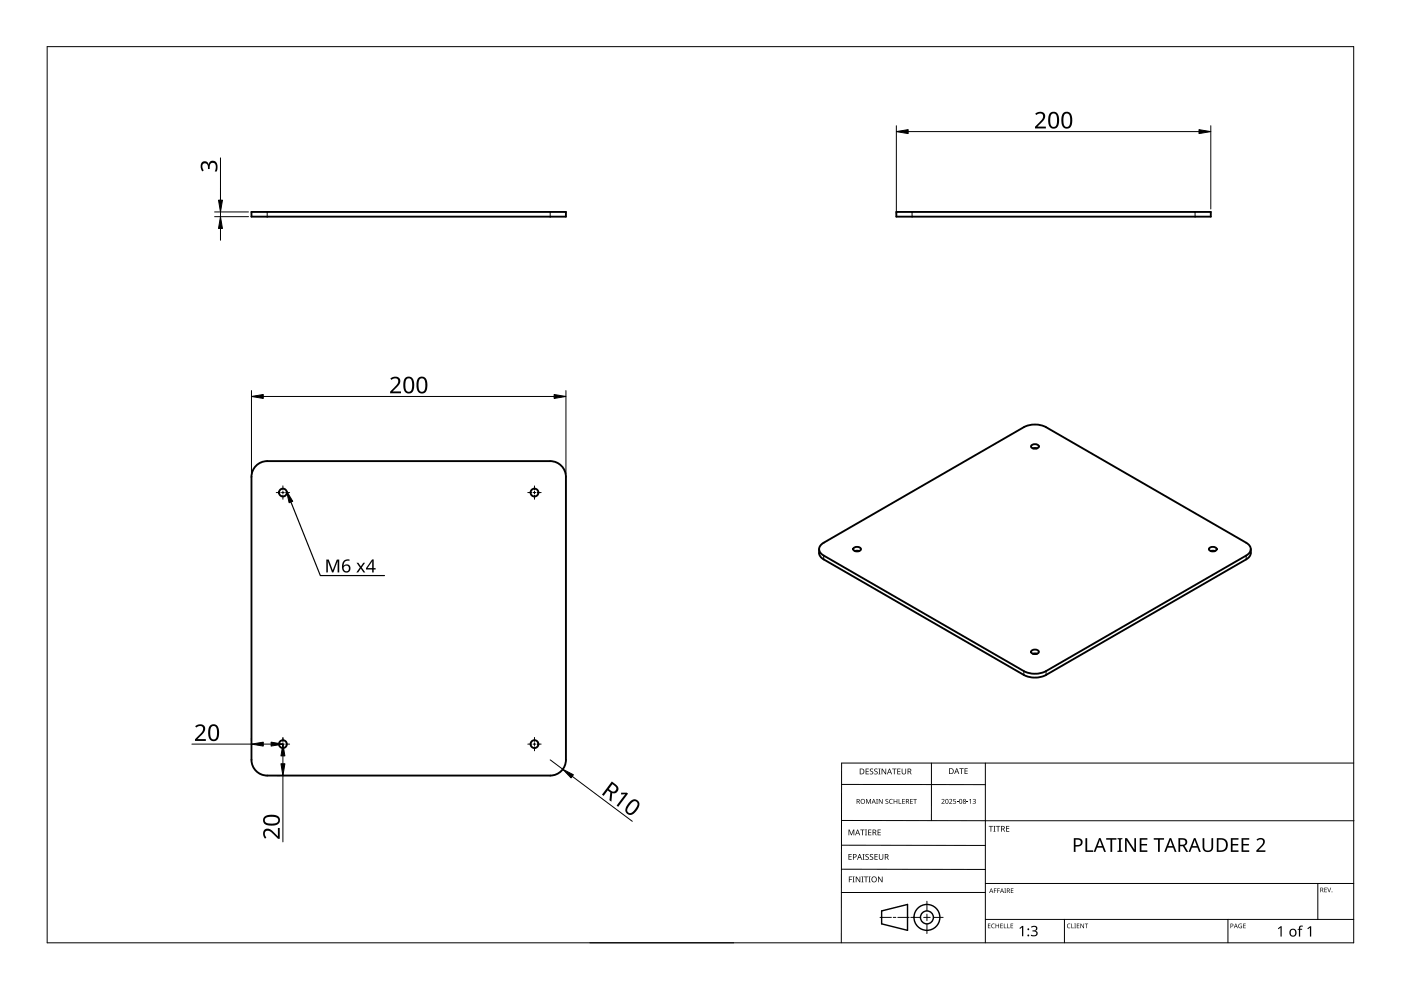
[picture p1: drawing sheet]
<svg xmlns="http://www.w3.org/2000/svg" width="297mm" height="210mm" viewBox="0 0 297 210" stroke-linecap="round" stroke-linejoin="round" font-family="sans-serif">
<g fill="none" stroke="#000" stroke-width=".4">
<path d="M53.3 44.9h66.7v1h-66.7zM190 44.9h66.7v1h-66.7zM54.3 98.7a3.3 3.3 0 0 1 2.4-.9h60a3.3 3.3 0 0 1 3.3 3.3v60a3.3 3.3 0 0 1-3.3 3.3h-60a3.3 3.3 0 0 1-3.4-3.3v-60a3.3 3.3 0 0 1 1-2.4zM218.7 94.5l.7-.3a.6 .6 0 0 1 .8 .6l-.8 .3a.6 .6 0 0 1-.7-.6zM219.9 95.1h-.9M173.7 116.4a1.85 1.85 0 0 0 .9 2.2l42.5 24.5a5.2 5.2 0 0 0 4.7 0l42.4-24.5 .6-.5a1.89 1.89 0 0 0 .4-1.7M174 115.6l.6-.5 42.5-24.5a5.2 5.2 0 0 1 4.7 0l42.4 24.5a1.44 1.44 0 0 1 1 1.3 1.44 1.44 0 0 1-1 1.4l-42.4 24.5a5.2 5.2 0 0 1-4.7 0l-42.5-24.5a1.39 1.39 0 0 1-.6-2.2zM180.9 116.2l.8-.3a.6 .6 0 0 1 .8 .7l-.8 .3a.6 .6 0 0 1-.8-.7zM181.3 116.8h.9M256.4 116.2l.7-.3a.6 .6 0 0 1 .8 .7l-.8 .3a.6 .6 0 0 1-.7-.7zM257.6 116.8h-.9M218.7 138l.7-.3a.6 .6 0 0 1 .8 .7l-.8 .3a.6 .6 0 0 1-.7-.7z"/>
<path d="M219.9 138.6h-.9"/>
<circle cx="60" cy="104.4" r=".83"/>
<circle cx="113.3" cy="104.4" r=".83"/>
<circle cx="60" cy="157.8" r=".83"/>
<circle cx="113.3" cy="157.8" r=".83"/>
</g>
<path d="M56.7 44.9v1M116.7 44.9v1M193.4 44.9v1M253.4 44.9v1M174.6 117.8v.8M264.2 117.8v.8M217.1 142.3v.8M221.8 142.3v.8" fill="none" stroke="#000" stroke-width=".21"/>
<path d="M10 9.9h277v190h-277z" fill="none" stroke="#000" stroke-width=".21"/>
<g fill="none" stroke="#000" stroke-width=".21">
<path d="M178.4 179.2l30.5 .1M178.4 166.3l30.5 .1M178.5 174h108.6M197.5 161.8v12.2M208.9 161.8v38.1M287 161.8h-108.6v38.1M125.1 199.9h30.5M178.4 184.3h30.5M186.6 194.5h2.4M189.4 194.5h.5M190.4 194.5h2.4M193.1 194.5h2.1"/>
<path d="M195.8 194.5h1.4M196.5 191.1v2M196.5 193.8v1.4M196.5 195.9v2M197.9 194.5h2.1M208.9 189.2h-30.5M208.9 187.3h78.1M208.9 194.9h78.1M225.7 194.9v5M260.4 194.9v5M279.4 187.3v7.6"/>
</g>
<g fill="none" stroke="#000" stroke-width=".3">
<path d="M186.9 193.1l5.5-1.3v5.5l-5.5-1.4z"/>
<circle cx="196.5" cy="194.5" r="1.37"/>
<circle cx="196.5" cy="194.5" r="2.74"/>
</g>
<g fill="#000">
<path d="M179.9 175.9h.2l.4 1 .4-1h.2v1.2h-.1v-1.1l-.4 1.1h-.2l-.4-1.1 .1 1.1h-.2zM182.4 175.9h.9v.1h-.4v1.1h-.1v-1.1h-.4zM183.4 175.9h.4l-.1 .1v1l.1 .1h-.4l.1-.1v-1zM183.6 169.4h.2l.3 .8 .4-.8h.2v1h-.2v-.9l-.4 .9-.4-.9 .1 .9h-.2zM183.5 163h.7v.1h-.5v.4h.5v.1h-.5v.4h.5v.2h-.7zM184.1 175.9h.6v.1h-.5v.4h.5v.1h-.5v.5h.5v.1h-.6zM184.5 163.1l.4-.2 .2 .1v.1a.25 .25 0 0 0-.4-.1 .25 .25 0 0 0 0 .4 .4 .4 0 0 1 .5 .3 .4 .4 0 0 1-.3 .5 .4 .4 0 0 1-.5-.2h.1a.27 .27 0 0 0 .4 .1 .27 .27 0 0 0-.1-.4l-.3-.3zM185.4 163.1l.4-.2 .3 .1-.1 .1a.25 .25 0 0 0-.4-.1 .25 .25 0 0 0 0 .4 .4 .4 0 0 1 .5 .3 .4 .4 0 0 1-.3 .5 .4 .4 0 0 1-.5-.2h.1a.27 .27 0 0 0 .4 .1 .27 .27 0 0 0 0-.4l-.4-.3zM185.8 169.4h.3l-.1 .1v.8l.1 .1h-.3l.1-.1zM186.2 163h.5l-.2 .1v1l.2 .1h-.5l.2-.1v-1zM186.1 175.9h.6v.1h-.5v.4h.5v.1h-.5v.5h.5v.1h-.6zM186.3 169.4h.2l.5 .8v-.8h.1v1h-.1l-.6-.8v.8h-.1z"/>
<path d="M186.9 163h.2l.6 1v-1h.2v1.2h-.2l-.6-1v1h-.2zM187.8 169.5l.3-.1h.2v.2a.25 .25 0 0 0-.3-.1 .25 .25 0 0 0-.1 .3 .25 .25 0 0 0 .3 .1 .32 .32 0 0 1 0 .5 .32 .32 0 0 1-.5-.1 .25 .25 0 0 0 .4 .1 .25 .25 0 0 0 0-.4l-.3-.2zM188.6 169.5l.4-.1h.3l-.1 .2a.41 .41 0 0 0-.6 .3 .41 .41 0 0 0 .6 .4 .48 .48 0 0 1-.6-.1 .48 .48 0 0 1 0-.7zM189.1 163h1v.1h-.4v1.1h-.2v-1.1h-.4zM189.5 169.4h.1v.4h.5v-.4h.1v1h-.1v-.5h-.5v.5h-.1zM190.5 169.4h.2v.9h.4v.1h-.6zM190.2 163h.7v.1h-.5v.4h.5v.1h-.5v.4h.5v.2h-.7zM191.3 169.4h.5v.1h-.4v.3h.4v.1h-.4v.4h.4v.1h-.5zM191.2 163h.1v.8a.32 .32 0 0 0 .3 .3 .32 .32 0 0 0 .4-.4v-.7h.1v.7a.47 .47 0 0 1-.5 .5 .47 .47 0 0 1-.4-.5zM193 169.4h.5v.1h-.4v.3h.4v.1h-.4v.4h.4v.1h-.5zM193.6 169.4h.8v.1h-.3v.9h-.2v-.9h-.3zM199.6 169.5a.37 .37 0 0 1 .6 0 .37 .37 0 0 1-.2 .6l-.2 .2h.5v.1h-.7l.3-.4a.27 .27 0 0 0 .2-.3 .27 .27 0 0 0-.4-.1z"/>
<path d="M201.2 169.5a.37 .37 0 0 1 .6 0 .37 .37 0 0 1-.2 .6l-.2 .2h.5v.1h-.7l.3-.4a.27 .27 0 0 0 .3-.3 .27 .27 0 0 0-.5-.1zM202.1 169.4h.5v.1h-.4v.3a.34 .34 0 0 1 .5 .2 .34 .34 0 0 1-.2 .4 .34 .34 0 0 1-.4-.1 .29 .29 0 0 0 .4 0 .29 .29 0 0 0 0-.4 .29 .29 0 0 0-.4 0zM202.9 170l.3 .1zM203.4 162.9h.9v.1h-.4v1.1h-.1v-1.1h-.4zM205 170l.3 .1zM204.5 162.9h.7v.1h-.5v.4h.4v.1h-.4v.5h.5v.1h-.7zM205.5 169.6l.4-.2v1h-.2v-.9zM206.2 169.5a.32 .32 0 0 1 .5-.1 .32 .32 0 0 1 0 .5 .33 .33 0 0 1 .1 .5 .33 .33 0 0 1-.6-.1 .26 .26 0 0 0 .4 .1 .26 .26 0 0 0 .1-.4l-.3-.2a.23 .23 0 0 0 .3 0 .23 .23 0 0 0-.1-.4 .23 .23 0 0 0-.3 .2zM209.6 175.1h.9v.2h-.3v1h-.2v-1h-.4zM210.6 175.1h.5l-.2 .1v1l.2 .1h-.5l.2-.1v-1zM211.2 175.1h.9v.2h-.4v1h-.2v-1h-.3zM213.3 175.1h.7v.2h-.5v.3h.5v.2h-.5v.4h.5v.1h-.7z"/>
<path d="M255 177.7h.3v1.9a.76 .76 0 0 0 .8 .7 .76 .76 0 0 0 .8-.7v-1.9h.3v1.9a1.12 1.12 0 0 1-1.1 1.1 1.12 1.12 0 0 1-1.1-1.1zM180 185.8h.7v.2h-.6v.4h.5v.1h-.5v.6h-.1zM179.9 181.1h.7v.1h-.5v.4h.4v.1h-.4v.5h.5v.1h-.7zM180.8 185.8h.4l-.1 .2v.9l.1 .2h-.4l.1-.2v-.9zM181.4 185.8h.2l.7 1.1v-1.1h.1v1.3h-.2l-.6-1v1h-.2zM182.6 185.8h.5l-.2 .2v.9l.2 .2h-.5l.2-.2v-.9zM182.9 181.1h.4l-.1 .1v1l.1 .1h-.4l.1-.1v-1zM183.2 185.8h.9v.2h-.4v1.1h-.2v-1.1h-.3zM183.5 181.2l.5-.1h.2v.2a.25 .25 0 0 0-.4-.1 .25 .25 0 0 0 0 .4 .4 .4 0 0 1 .4 .3 .4 .4 0 0 1-.2 .4 .4 .4 0 0 1-.5-.2 .27 .27 0 0 0 .5 .1 .27 .27 0 0 0-.1-.4l-.4-.3zM184.2 185.8h.4l-.1 .2v.9l.1 .2h-.4l.1-.2v-.9zM184.5 181.2l.4-.1h.2v.2a.25 .25 0 0 0-.4-.1 .25 .25 0 0 0 0 .4 .4 .4 0 0 1 .5 .3 .4 .4 0 0 1-.3 .4 .4 .4 0 0 1-.5-.2h.1a.27 .27 0 0 0 .4 .1 .27 .27 0 0 0-.1-.4l-.3-.3zM185.4 181.1h.7v.1h-.5v.4h.5v.1h-.5v.5h.5v.1h-.7z"/>
<path d="M186.2 185.8h.1l.7 1.1v-1.1h.1v1.3h-.2l-.6-1v1h-.1zM186.3 181.1h.2v.8a.32 .32 0 0 0 .3 .3 .32 .32 0 0 0 .3-.3v-.8h.2v.8a.47 .47 0 0 1-.5 .4 .47 .47 0 0 1-.5-.4zM209.5 195.8h.5l-.4 .1v.3h.4l-.4 .1v.4l.4 .1h-.5zM210.3 196l.3-.2 .3 .1v.1a.39 .39 0 0 0-.6 .3 .39 .39 0 0 0 .6 .4 .46 .46 0 0 1-.7-.1 .46 .46 0 0 1 .1-.6zM210.7 188.4h.6l-.4 .1v.3h.4l-.4 .1v.4h-.2zM211.4 188.4h.6l-.4 .1v.3h.4l-.4 .1v.4h-.2zM211.1 195.8h.1v.4h.5v-.4h.1v1h-.1v-.5h-.5v.5h-.1zM212.1 195.8h.5l-.4 .1v.3h.4l-.4 .1v.4l.4 .1h-.5zM212.8 195.8h.2v.9l.4 .1h-.6zM212.9 188.4h.4l-.1 .1 .1 .8h-.4l.2-.1zM213.6 195.8h.1v.9l.4 .1h-.5zM214.3 195.8h.5l-.4 .1v.3h.4l-.4 .1v.4l.4 .1h-.5z"/>
<path d="M214.3 188.4h.6l-.5 .1v.3h.4l-.4 .1v.3l.5 .1h-.6zM216.1 196.8l.6-.5h.3v2.2h-.3v-1.9l-.4 .4zM218.6 196.5a.72 .72 0 0 1 .9-.3 .72 .72 0 0 1 .4 .9l-.4 .3a.62 .62 0 0 1 .5 .7 .62 .62 0 0 1-.8 .4l-.6-.1v-.2l.4 .1a.45 .45 0 0 0 .7-.3 .45 .45 0 0 0-.6-.5h-.2v-.2a.46 .46 0 0 0 .6-.1 .46 .46 0 0 0 0-.6l-.8 .1zM226.3 196l.4-.2 .3 .1-.1 .1a.39 .39 0 0 0-.6 .3 .39 .39 0 0 0 .6 .4 .46 .46 0 0 1-.6-.1 .46 .46 0 0 1 0-.6zM227.1 195.8h.2v.9l.4 .1h-.6zM227.8 195.8h.3l-.1 .1 .1 .9h-.3l.1-.1zM228.3 195.8h.5l-.4 .1v.3h.4l-.4 .1v.4l.4 .1h-.5zM229.1 195.8h.1l.5 .8v-.8h.1v1h-.1l-.5-.8v.8h-.1zM230.1 177.7h.4v2.6h1.3v.3h-1.7zM230 195.8h.7l-.3 .1v.9h-.1v-.9zM234.5 177.7h2.2v.3h-.9v2.6h-.4v-2.6h-.9zM236.9 177.7h1.1v.2l-.4 .1v2.3l.4 .1v.2h-1.1v-.2l.4-.1v-2.3l-.4-.1z"/>
<path d="M238.5 177.7h.5l1.5 2.4v-2.4h.3v2.9h-.4l-1.5-2.4v2.4h-.4zM241.6 177.7h1.7v.3h-1.3v.9h1.2v.4h-1.2v1h1.3v.3h-1.7zM244.6 177.7h2.2v.3h-.9v2.6h-.4v-2.6h-.9zM261 177.7h1.6v.3h-1.3v.9h1.2v.4h-1.2v1h1.3v.3h-1.6zM262.7 196l.6-.1-.1 .1a.4 .4 0 0 0-.5 .3 .4 .4 0 0 0 .5 .4v-.3l-.2-.1h.3v.5a.53 .53 0 0 1-.7-.1 .53 .53 0 0 1 .1-.7zM263.6 195.8h.5l-.4 .1v.3h.4l-.4 .1v.4l.4 .1h-.5zM263.2 177.7h1.7v.3h-1.3v.9h1.2v.4h-1.2v1h1.3v.3h-1.7zM266.4 178a.97 .97 0 0 1 1.1-.3 .97 .97 0 0 1 .7 .9l-.3 .6-1.1 1.1h1.5v.3h-1.9v-.3l1.1-1.2a.67 .67 0 0 0 .1-1 .67 .67 0 0 0-1 .2zM270.9 196.8l.6-.4h.2v2.2h-.2v-1.9l-.4 .3zM275.5 196.4l.7-.1v.2h-.4l-.1 .2v.2h.4v.2h-.4v1.5h-.3v-1.5h-.3l.3-.2zM277.2 196.8l.6-.4h.2v2.2h-.3v-1.9l-.4 .3zM280.8 188.2h.5l-.4 .1v.3h.4l-.4 .1v.4l.4 .1h-.5z"/>
<path d="M281.4 188.2h.1l.3 .8 .3-.8h.1l-.3 1h-.1z"/>
<path d="M181.6 169.4h.3a.29 .29 0 0 1 .4 .2 .29 .29 0 0 1-.2 .4l.3 .4h-.2l-.2-.4h-.2v.4h-.2zM181.8 169.5v.4h.1a.2 .2 0 0 0 .2-.2 .2 .2 0 0 0-.2-.2z"/>
<path d="M181.8 175.9h.1l.5 1.2h-.2l-.1-.4h-.5l-.2 .4h-.1zM181.8 176l-.2 .6h.4z"/>
<path d="M182.3 163h.4a.61 .61 0 0 1 .6 .6 .61 .61 0 0 1-.7 .6h-.3zM182.4 163.1v.9h.2a.48 .48 0 0 0 .5-.4 .48 .48 0 0 0-.5-.5z"/>
<path d="M182.4 169.9a.51 .51 0 0 1 1 0 .51 .51 0 0 1-1 0zM182.6 169.9a.4 .4 0 0 0 .8 0 .4 .4 0 0 0-.8 0z"/>
<path d="M185 175.9h.3a.35 .35 0 0 1 .5 .2 .35 .35 0 0 1-.3 .5l.4 .5h-.2l-.3-.5h-.2v.5h-.2zM185.2 176v.5h.1a.23 .23 0 0 0 .3-.3 .23 .23 0 0 0-.3-.2z"/>
<path d="M185.2 169.4l.5 1-.3-.3h-.4l-.2 .3zM185.2 169.5l-.1 .5h.3z"/>
<path d="M188.5 163h.2l.4 1.2h-.1l-.2-.4h-.5l-.1 .4h-.2zM188.6 163.1l-.2 .6h.4z"/>
<path d="M192.1 169.4h.3a.29 .29 0 0 1 .3 .2 .29 .29 0 0 1-.2 .4l.3 .4h-.1l-.3-.4h-.2v.4h-.1zM192.2 169.5v.4h.2a.2 .2 0 0 0 .2-.2 .2 .2 0 0 0-.3-.2z"/>
<path d="M192.4 163h.4a.35 .35 0 0 1 .4 .2 .35 .35 0 0 1-.2 .4l.3 .6h-.2l-.3-.5h-.2v.5h-.2zM192.6 163.1v.4h.2a.23 .23 0 0 0 .3-.2 .23 .23 0 0 0-.3-.2z"/>
<path d="M200.5 169.5l.4-.1 .2 .2v.5l-.2 .3h-.3l-.1-.2zM200.6 169.6v.1a.37 .37 0 0 0-.1 .4 .37 .37 0 0 0 .4 .2 .4 .4 0 0 0 .1-.5 .4 .4 0 0 0-.4-.2z"/>
<path d="M201.2 162.9h.4a.61 .61 0 0 1 .6 .6 .61 .61 0 0 1-.6 .6h-.4zM201.4 163v1h.1a.48 .48 0 0 0 .5-.5 .48 .48 0 0 0-.4-.5z"/>
<path d="M202.8 162.9h.1l.5 1.2h-.2l-.1-.4h-.5l-.1 .4h-.2zM202.8 163l-.1 .6h.3z"/>
<path d="M203.5 169.5l.3-.1 .2 .2v.5l-.2 .3h-.3l-.1-.2zM203.5 169.6v.1a.37 .37 0 0 0-.1 .4 .37 .37 0 0 0 .4 .2 .4 .4 0 0 0 .2-.5 .4 .4 0 0 0-.5-.2z"/>
<path d="M204.2 169.5a.29 .29 0 0 1 .5-.1 .29 .29 0 0 1-.1 .5 .29 .29 0 0 1 .1 .4 .29 .29 0 0 1-.4 0 .29 .29 0 0 1 .1-.4zM204.3 170.2a.2 .2 0 0 0 .4 0 .2 .2 0 0 0-.4 0zM204.3 169.7a.2 .2 0 0 0 .4 0 .2 .2 0 0 0-.4 0z"/>
<path d="M212.3 175.1h.3a.35 .35 0 0 1 .4 .3 .35 .35 0 0 1-.2 .4l.3 .5h-.2l-.3-.5h-.2v.5h-.1zM212.4 175.2v.5h.2a.23 .23 0 0 0 .3-.2 .23 .23 0 0 0-.3-.3z"/>
<path d="M227.7 177.7h.7a.92 .92 0 0 1 1.1 .9 .92 .92 0 0 1-1.1 .9h-.4v1.1h-.3zM228 178v1.2a.73 .73 0 0 0 .9-.1 .73 .73 0 0 0 .2-.8l-.4-.2z"/>
<path d="M249.9 177.7h.8a.84 .84 0 0 1 1 .6 .84 .84 0 0 1-.6 1l.8 1.3h-.4l-.7-1.2h-.6v1.2h-.3zM250.2 178v1.1h.5a.56 .56 0 0 0 .6-.5 .56 .56 0 0 0-.7-.6z"/>
<path d="M258 177.7h.9a1.46 1.46 0 0 1 1.4 1.5 1.46 1.46 0 0 1-1.5 1.4h-.8zM258.4 178v2.3h.3a1.14 1.14 0 0 0 1.2-1.1 1.14 1.14 0 0 0-1.1-1.2z"/>
<path d="M180.8 181.1h.4a.41 .41 0 0 1 .4 .5 .41 .41 0 0 1-.6 .2v.5h-.2zM181 181.2v.5a.29 .29 0 0 0 .5-.3 .29 .29 0 0 0-.5-.2z"/>
<path d="M182.2 181.1h.1l.5 1.2h-.2l-.1-.4h-.5l-.1 .4h-.2zM182.3 181.2l-.2 .6h.3z"/>
<path d="M184.7 186.5a.61 .61 0 0 1 1.2 0 .61 .61 0 0 1-1.2 0zM184.9 186.5a.45 .45 0 0 0 .9 0 .45 .45 0 0 0-.9 0z"/>
<path d="M187.6 181.1h.3a.35 .35 0 0 1 .5 .2 .35 .35 0 0 1-.3 .4l.4 .6h-.2l-.3-.5h-.3v.5h-.1zM187.7 181.2v.5h.2a.23 .23 0 0 0 .3-.3 .23 .23 0 0 0-.3-.2z"/>
<path d="M210.1 188.4l.5 .9-.2-.3h-.4l-.3 .3zM210.2 188.5l-.2 .4h.3z"/>
<path d="M212.4 188.4l.5 .9-.3-.3h-.3l-.3 .3zM212.4 188.5l-.1 .4h.3z"/>
<path d="M213.5 188.4h.2a.28 .28 0 0 1 .4 .2 .28 .28 0 0 1-.2 .3l.3 .4-.4-.4h-.2v.4h-.1zM213.6 188.5v.3h.1a.19 .19 0 0 0 .3-.2 .19 .19 0 0 0-.3-.1z"/>
<path d="M233 177.7h.3l1.2 2.9h-.4l-.3-.9h-1.2l-.4 .9h-.3zM233.2 178.1l-.5 1.3h.9z"/>
<path d="M248 177.7h.3l1.2 2.9h-.4l-.4-.9h-1.1l-.4 .9h-.4zM248.1 178.1l-.4 1.3h.9z"/>
<path d="M253.1 177.7h.4l1.1 2.9h-.4l-.3-.9h-1.2l-.3 .9h-.4zM253.3 178.1l-.5 1.3h1z"/>
<path d="M260.9 195.8h.2a.32 .32 0 0 1 .4 .4 .32 .32 0 0 1-.5 .2v.4h-.1zM261 195.9v.4a.24 .24 0 0 0 .4-.2 .24 .24 0 0 0-.4-.2z"/>
<path d="M262 195.8l.4 1-.2-.3h-.4l-.2 .3zM262 196l-.1 .4h.3z"/>
<path d="M273.6 197.1a.82 .82 0 0 1 1.2 .1 .82 .82 0 0 1-.2 1.2 .82 .82 0 0 1-1.2-.4zM273.8 197.2a.6 .6 0 0 0-.1 .8 .6 .6 0 0 0 .8 .2l.1-.3a.53 .53 0 0 0-.1-.6 .53 .53 0 0 0-.7-.1z"/>
<path d="M279.9 188.2h.3a.28 .28 0 0 1 .3 .2 .28 .28 0 0 1-.1 .3l.2 .5-.3-.4h-.2v.4h-.2zM280.1 188.3v.4h.1a.19 .19 0 0 0 .2-.2 .19 .19 0 0 0-.2-.2z"/>
<circle cx="218" cy="198.3" r=".2"/>
<circle cx="218" cy="197" r=".2"/>
<circle cx="282.4" cy="189.1" r=".09"/>
</g>
<g fill="none" stroke="#000" stroke-width=".21">
<path d="M58.6 104.4h.8M59.7 104.4h.6M60 103v.9M60 104.1v.6M60 105v.9M60.6 104.4h.8M111.9 104.4h.8M113 104.4h.6M113.3 103v.9M113.3 104.1v.6M113.3 105v.9M113.9 104.4h.8"/>
<path d="M58.6 157.8h.8M59.7 157.8h.6M60 156.4v.8M60 157.5v.6M60 158.4v.8M60.6 157.8h.8M111.9 157.8h.8M113 157.8h.6M113.3 156.4v.8M113.3 157.5v.6M113.3 158.4v.8M113.9 157.8h.8"/>
</g>
<g fill="none" stroke="#000" stroke-width=".21">
<path d="M46.7 33.5v12.4M190 26.7v18.6M192.5 27.9h61.7M256.7 26.7v17.6M45.5 45.9h7.2M45.5 44.9h7.2M46.7 48.4v2.5M53.3 82.8v17.7M55.8 84.1h61.7M120 82.8v17.7M40.7 157.8h12.6M53.3 156.5v.6"/>
<path d="M55.8 157.8h1.7M58.7 157.8h.7M60 156.5v.6M58.7 164.4h.7M60 160.3v1.6M60 164.4v14.1M116.7 161.1l2.6 2M121.3 164.6l12.8 9.5"/>
</g>
<path d="M190 27.9l2.5-.4v.8zM254.2 27.5l2.5 .4-2.5 .4zM46.7 45.9l.5 2.5h-.9zM46.3 42.4h.9l-.5 2.5zM53.3 84.1l2.5-.5v.9zM117.5 83.6l2.5 .5-2.5 .4zM60.8 104.1l1.3 2.2-.8 .3zM53.3 157.8l2.5-.4v.8zM57.5 157.4l2.5 .4-2.5 .4zM60 157.8l.4 2.5h-.8zM59.6 161.9h.8l-.4 2.5zM119.3 163.1l2.3 1.2-.5 .6z" fill="#000" stroke="#000" stroke-width=".21"/>
<g fill="#000">
<path d="M42.8 34.5a.85 .85 0 0 1 .9-.3 .85 .85 0 0 1 .6 .7 .93 .93 0 0 1 1-.8 .93 .93 0 0 1 .8 1l-.2 1.3h-.4a1.24 1.24 0 0 0-.3-1.9 .71 .71 0 0 0-.7 1v.3h-.4a.81 .81 0 0 0-.1-.8 .81 .81 0 0 0-.8-.3 1.02 1.02 0 0 0 0 1.4l-.3 .2a1.65 1.65 0 0 1-.1-1.8zM219.5 24.1a1.16 1.16 0 0 1 1.3-.4 1.16 1.16 0 0 1 .8 1.1l-.3 .7-1.3 1.3h1.7v.4h-2.3v-.3l1.1-1.1a.98 .98 0 0 0 .3-1.7h-.5l-.6 .3zM82.8 80.3a1.16 1.16 0 0 1 1.3-.5 1.16 1.16 0 0 1 .8 1.2l-.4 .7-1.2 1.3h1.7v.4h-2.3v-.4l1.1-1.1a.98 .98 0 0 0 .3-1.6l-.5-.1-.6 .4zM69.2 118.6h.5l.8 2.3 .9-2.3h.5v2.8h-.3v-2.4l-.9 2.4h-.3l-.9-2.4v2.4h-.3zM75.6 119.3h.4l.5 .8 .5-.8h.4l-.7 1 .7 1.1h-.3l-.6-.8-.6 .8h-.3l.7-1.1zM41.4 154a1.16 1.16 0 0 1 1.3-.4 1.16 1.16 0 0 1 .8 1.1l-.3 .7-1.3 1.3h1.7v.4h-2.3v-.4l1.1-1.1a.98 .98 0 0 0 .3-1.6l-.5-.1-.6 .4zM56 176a1.5 1.5 0 0 1 2.2 .6l.7 .7v-1.8h.4v2.4h-.3l-1.2-1.1a.98 .98 0 0 0-1.6-.3v.5l.3 .6-.3 .2a1.46 1.46 0 0 1-.2-1.8zM131.7 168.1h1.2l.3 .2-2.1 2.8-.4-.3 1.9-2.4h-.9z"/>
<path d="M222.7 23.9a1.16 1.16 0 0 1 1.3 0 1.16 1.16 0 0 1 .5 1.2 1.69 1.69 0 0 1-1 2.2 1.27 1.27 0 0 1-1.3-1.6l.1-1.2zM222.9 24.2a2.16 2.16 0 0 0 .3 2.7 .82 .82 0 0 0 .9-1.1 1.35 1.35 0 0 0-.7-1.7z"/>
<path d="M225.5 23.9a1.16 1.16 0 0 1 1.3 0 1.16 1.16 0 0 1 .5 1.2 1.69 1.69 0 0 1-1 2.2 1.27 1.27 0 0 1-1.3-1.6l.1-1.2zM225.7 24.2a2.16 2.16 0 0 0 .3 2.7 .82 .82 0 0 0 .9-1.1 1.35 1.35 0 0 0-.7-1.7z"/>
<path d="M86 80.1a1.16 1.16 0 0 1 1.3-.1 1.16 1.16 0 0 1 .5 1.2 1.69 1.69 0 0 1-1 2.2 1.27 1.27 0 0 1-1.3-1.5l.1-1.2zM86.2 80.4a2.16 2.16 0 0 0 .3 2.7 .82 .82 0 0 0 .9-1.1 1.35 1.35 0 0 0-.7-1.8z"/>
<path d="M88.7 80.1a1.16 1.16 0 0 1 1.4-.1 1.16 1.16 0 0 1 .5 1.2 1.69 1.69 0 0 1-1 2.2 1.27 1.27 0 0 1-1.3-1.5l.1-1.2zM89 80.4a2.16 2.16 0 0 0 .3 2.7 .82 .82 0 0 0 .9-1.1 1.35 1.35 0 0 0-.7-1.8z"/>
<path d="M72.9 118.9l.9-.3h.3v.3a.93 .93 0 0 0-1.2 1.1 .87 .87 0 0 1 1.3 .1 .87 .87 0 0 1-.3 1.3 .87 .87 0 0 1-1.2-.4l-.2-1.2zM72.8 120.5a.6 .6 0 0 0 1.2 0 .6 .6 0 0 0-1.2 0z"/>
<path d="M78.9 118.6h.3v1.8h.4v.4h-.4v.6h-.3v-.6h-1.3v-.3zM78.9 119l-1 1.4h1z"/>
<path d="M44.6 153.8a1.16 1.16 0 0 1 1.3-.1 1.16 1.16 0 0 1 .5 1.2 1.69 1.69 0 0 1-1 2.2 1.27 1.27 0 0 1-1.3-1.5l.1-1.2zM44.8 154.1a2.16 2.16 0 0 0 .3 2.7 .82 .82 0 0 0 .9-1.1 1.35 1.35 0 0 0-.7-1.8z"/>
<path d="M56 173.2a2.6 2.6 0 0 1 3.2 .2 1.22 1.22 0 0 1-.2 1.3 1.22 1.22 0 0 1-1.2 .4 1.53 1.53 0 0 1-2-1.1zM56.3 173.4a.75 .75 0 0 0 0 1 .75 .75 0 0 0 .9 .2h1a.69 .69 0 0 0 .8-.7 .69 .69 0 0 0-.8-.7h-1.3z"/>
<path d="M129.7 165.7l.8 .6a1 1 0 0 1 .6 1.3 1 1 0 0 1-1.3 .6l-.2 1.8-.4-.3 .2-1.7-.6-.4-.8 1.1-.4-.2zM129.8 166.3l-.7 1 .4 .3a.67 .67 0 0 0 1 0 .67 .67 0 0 0-.3-1z"/>
<path d="M133.6 170a1.14 1.14 0 0 1 1.7-.2 1.14 1.14 0 0 1-.1 1.7 1.69 1.69 0 0 1-2.1 1.1 1.27 1.27 0 0 1-.1-2zM133.9 170.2l-.8 1a.69 .69 0 0 0 .1 1.1 .69 .69 0 0 0 1-.2 1.91 1.91 0 0 0 .9-2l-.6-.2z"/>
</g>
<path d="M60.8 104.1l7.1 17.9h13.6" fill="none" stroke="#000" stroke-width=".25"/>
</svg>
